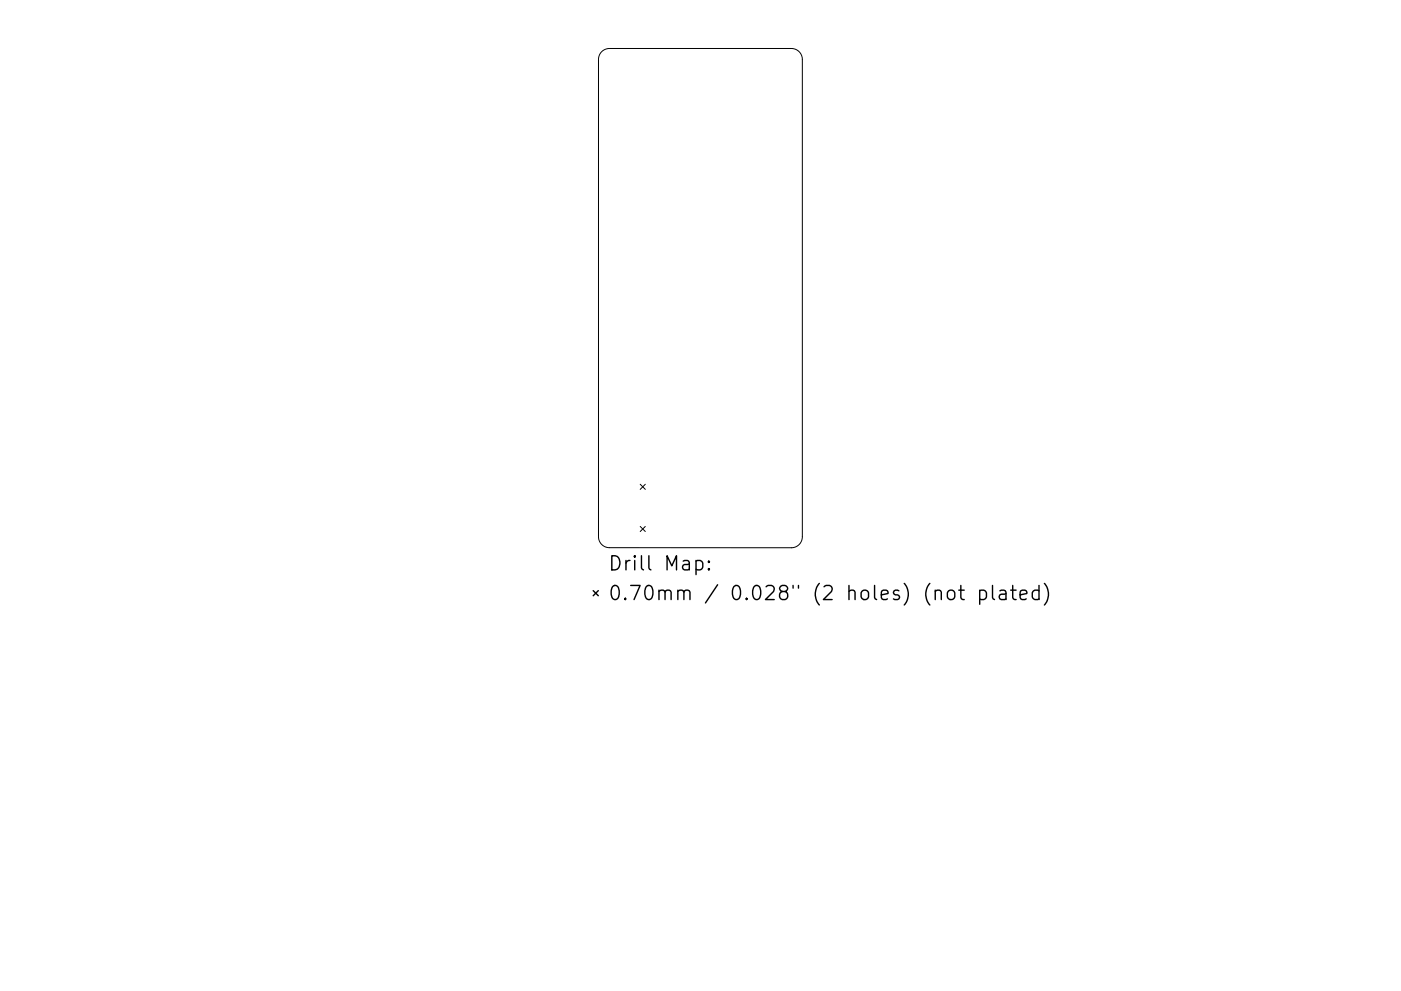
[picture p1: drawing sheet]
<svg xmlns="http://www.w3.org/2000/svg" width="297mm" height="210mm" viewBox="0 0 297 210" stroke-linecap="round" stroke-linejoin="round" font-family="sans-serif">
<defs><g id="words">
<g font-size="4.2">
<text x="128.9" y="121.1">Drill Map:</text>
<text x="128.9" y="127.4">0.70mm / 0.028&quot; (2 holes) (not plated)</text>
</g>
</g></defs>
<path d="M127.6 11l.6-.5 1-.2h38.6a2.32 2.32 0 0 1 2.3 2.3v101.3a2.32 2.32 0 0 1-2.3 2.3h-38.6a2.32 2.32 0 0 1-2.3-2.3v-101.3l.1-.8zM135.7 102.7l1.1 1.1M135.7 111.7l1.1 1.1M136.8 102.7l-1.1 1.1M136.8 111.7l-1.1 1.1" fill="none" stroke="#000" stroke-width=".21"/>
<g fill="none" stroke="#000" stroke-width=".3">
<path d="M147.6 119.1l.8-.2 .6 .6v.8l-.3 .5-.3 .1-.8-.1M150.3 119.1l.1 .1-.1 .1-.2-.1 .2-.1v.2M125.8 125.3l1.1 1.1M126.9 125.3l-1.1 1.1M150.3 120.6l.1 .2-.1 .1-.2-.1 .2-.2v.3M201 125.5a.81 .81 0 0 1 .8-.3 .81 .81 0 0 1 .6 .6v.8a.81 .81 0 0 1-.8 .6 .81 .81 0 0 1-.7-.6v-.8zM203.3 125.2h1.1M203.7 124.2v2.6l.2 .3 .5 .1M207.7 125.4l.9-.2 .5 .6v.8l-.2 .5-.3 .1-.9-.1M207.7 125.2v3M210.4 124.2v2.6l.5 .4M212 125.4l.3-.2 .8 .2 .2 .2v1.6"/>
<path d="M213.3 125.9l-1 .2a.59 .59 0 0 0-.5 .5 .59 .59 0 0 0 .5 .6l1-.1M214.3 125.2h1.1M214.7 124.2v2.6l.2 .3 .5 .1M216.3 126.2l1.4-.3-.1-.5-.9-.2-.4 .4v1.2l.1 .3 .3 .1 .9-.1M220.3 125.4l-.9-.2-.5 .6v.8l.2 .5 .3 .1 .9-.1M220.3 124.2v3M221.4 123.8a3.4 3.4 0 0 1 0 4.6"/>
</g>
<use href="#words"/>
</svg>
